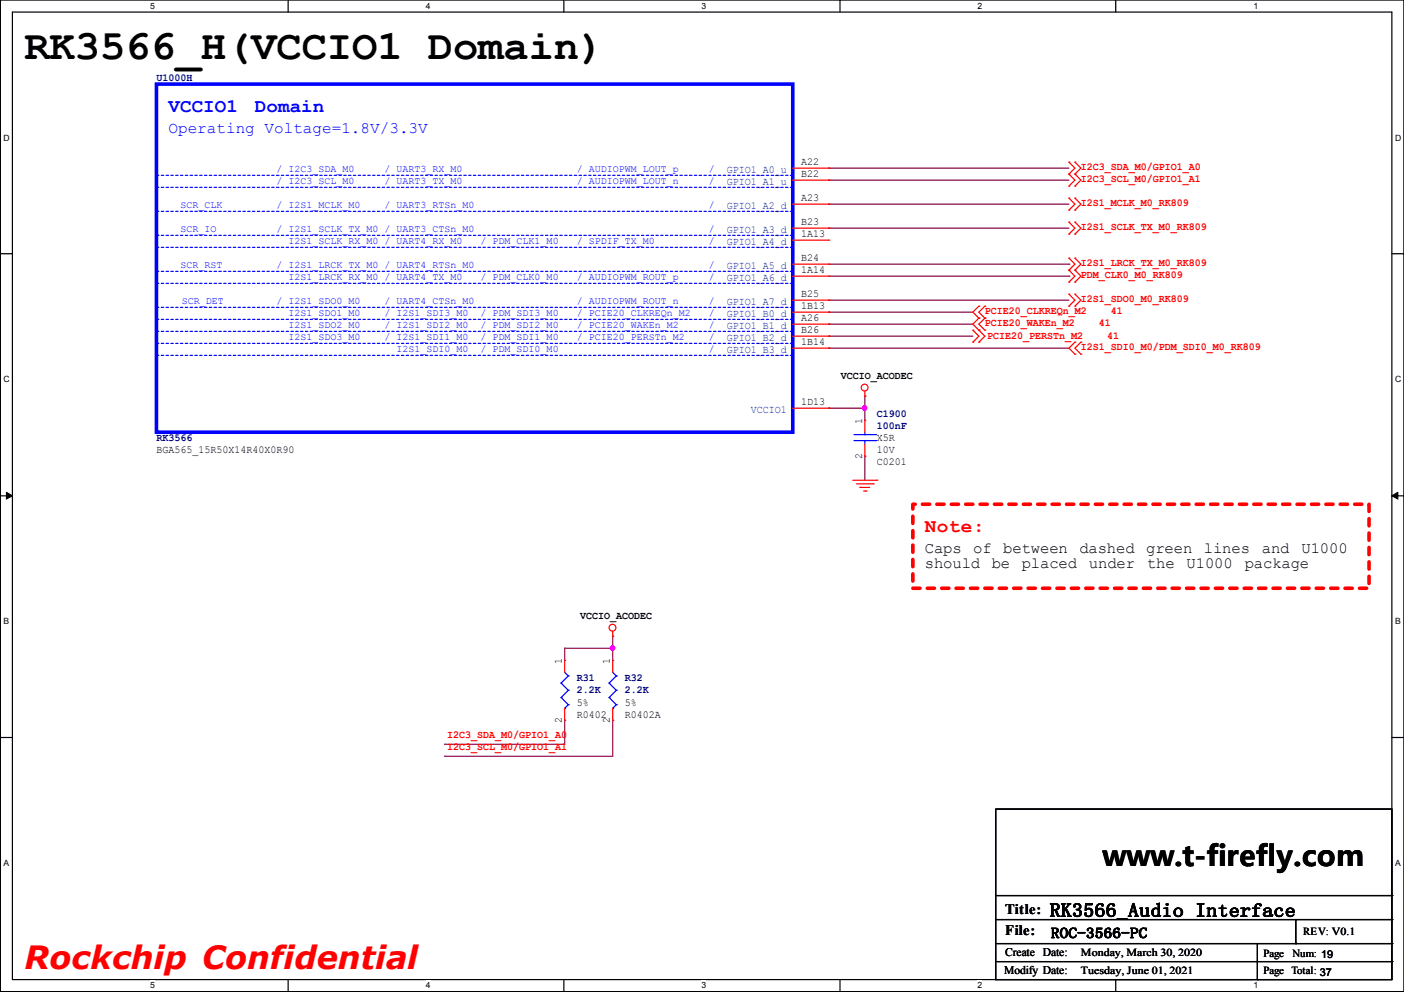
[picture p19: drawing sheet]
<svg xmlns="http://www.w3.org/2000/svg" width="297mm" height="210mm" viewBox="0 0 297 210" stroke-linecap="round" stroke-linejoin="round" font-family="sans-serif">
<defs><g id="words">
<text font-size="8.9" x="5.2" y="12.5">RK3566_H(VCCIO1 Domain)</text>
<text font-size="6.8" fill="#f00" x="5.2" y="205">Rockchip Confidential</text>
<text font-size="6" x="233.3" y="183.2">www.t-firefly.com</text>
<g font-size="4.1" fill="#00f">
<text x="35.6" y="23.7">VCCIO1</text>
<text x="53.9" y="23.7">Domain</text>
</g>
<text font-size="4.1" fill="#f00" x="195.7" y="112.6">Note:</text>
<text font-size="4.1" x="222.1" y="194">RK3566_Audio Interface</text>
<text font-size="3.4" fill="#00f" x="35.6" y="28">Operating Voltage=1.8V/3.3V</text>
<g font-size="3.3">
<text x="195.7" y="116.9">Caps</text>
<text x="205.9" y="116.9">of</text>
<text x="212.3" y="116.9">between</text>
<text x="228.4" y="116.9">dashed</text>
<text x="242.5" y="116.9">green</text>
<text x="254.7" y="116.9">lines</text>
<text x="267" y="116.9">and</text>
<text x="275.4" y="116.9">U1000</text>
<text x="195.7" y="120.2">should</text>
<text x="209.8" y="120.2">be</text>
<text x="216.2" y="120.2">placed</text>
<text x="230.4" y="120.2">under</text>
<text x="242.7" y="120.2">the</text>
<text x="251.1" y="120.2">U1000</text>
<text x="263.3" y="120.2">package</text>
</g>
<g font-size="3">
<text x="212.7" y="193.3">Title:</text>
<text x="212.7" y="197.9">File:</text>
<text x="222.3" y="198.5">ROC-3566-PC</text>
</g>
<g font-size="2.5">
<text x="212.7" y="202.4">Create Date:</text>
<text x="212.4" y="206.2">Modify Date:</text>
</g>
<g font-size="2.3" fill="#00007f">
<text x="33.1" y="17.2">U1000H</text>
<text x="185.5" y="88.3">C1900</text>
<text x="33.1" y="93.4">RK3566</text>
<text x="185.5" y="90.9">100nF</text>
<text x="122" y="144.2">R31</text>
<text x="122" y="146.7">2.2K</text>
<text x="132.2" y="144.2">R32</text>
<text x="132.2" y="146.7">2.2K</text>
</g>
<g font-size="2.3">
<text x="169.5" y="35">A22</text>
<text x="169.5" y="37.5">B22</text>
<text x="169.5" y="42.6">A23</text>
<text x="169.5" y="47.7">B23</text>
<text x="169.5" y="50.2">1A13</text>
<text x="169.5" y="55.3">B24</text>
<text x="169.5" y="57.8">1A14</text>
<text x="169.5" y="62.9">B25</text>
<text x="169.5" y="65.5">1B13</text>
<text x="169.5" y="68">A26</text>
<text x="169.5" y="70.5">B26</text>
<text x="169.5" y="73.1">1B14</text>
<text x="177.9" y="80.2">VCCIO_ACODEC</text>
<text x="169.5" y="85.8">1D13</text>
<text x="182.4" y="89.7" transform="rotate(-90 182.4 89.7)">1</text>
<text x="33.1" y="95.9">BGA565_15R50X14R40X0R90</text>
<text x="185.5" y="93.4">X5R</text>
<text x="185.5" y="95.9">10V</text>
<text x="182.4" y="97" transform="rotate(-90 182.4 97)">2</text>
<text x="185.5" y="98.5">C0201</text>
<text x="122.8" y="131">VCCIO_ACODEC</text>
<text x="118.9" y="140.5" transform="rotate(-90 118.9 140.5)">1</text>
<text x="129" y="140.5" transform="rotate(-90 129 140.5)">1</text>
<text x="122" y="149.3">5%</text>
<text x="132.2" y="149.3">5%</text>
<text x="118.9" y="152.9" transform="rotate(-90 118.9 152.9)">2</text>
<text x="122" y="151.8">R0402</text>
<text x="129" y="152.9" transform="rotate(-90 129 152.9)">2</text>
<text x="132.2" y="151.8">R0402A</text>
<text x="275.7" y="197.9">REV: V0.1</text>
<text x="228.7" y="202.2">Monday, March 30, 2020</text>
<text x="267.3" y="202.5">Page</text>
<text x="273.5" y="202.5">Num: 19</text>
<text x="228.7" y="206">Tuesday, June 01, 2021</text>
<text x="267.3" y="206">Page</text>
<text x="273.2" y="206">Total: 37</text>
</g>
<g font-size="2.3" fill="#f00">
<text x="228.7" y="36">I2C3_SDA_M0/GPIO1_A0</text>
<text x="228.7" y="38.5">I2C3_SCL_M0/GPIO1_A1</text>
<text x="228.7" y="43.6">I2S1_MCLK_M0_RK809</text>
<text x="228.7" y="48.7">I2S1_SCLK_TX_M0_RK809</text>
<text x="228.7" y="56.3">I2S1_LRCK_TX_M0_RK809</text>
<text x="228.7" y="58.9">PDM_CLK0_M0_RK809</text>
<text x="228.7" y="63.9">I2S1_SDO0_M0_RK809</text>
<text x="208.4" y="69">PCIE20_WAKEn_M2</text>
<text x="208.4" y="66.5">PCIE20_CLKREQn_M2</text>
<text x="208.9" y="71.8">PCIE20_PERSTn_M2</text>
<text x="232.5" y="69">41</text>
<text x="234.3" y="71.8">41</text>
<text x="235" y="66.5">41</text>
<text x="228.7" y="74.1">I2S1_SDI0_M0/PDM_SDI0_M0_RK809</text>
<text x="94.6" y="156.1">I2C3_SDA_M0/GPIO1_A0</text>
<text x="94.6" y="158.7">I2C3_SCL_M0/GPIO1_A1</text>
</g>
<g font-size="2.3" fill="#003f7f">
<text x="153.8" y="36.6">GPIO1_A0_u</text>
<text x="153.8" y="39.1">GPIO1_A1_u</text>
<text x="153.8" y="44.2">GPIO1_A2_d</text>
<text x="153.8" y="49.3">GPIO1_A3_d</text>
<text x="153.8" y="51.8">GPIO1_A4_d</text>
<text x="153.8" y="56.9">GPIO1_A5_d</text>
<text x="153.8" y="59.5">GPIO1_A6_d</text>
<text x="153.8" y="64.5">GPIO1_A7_d</text>
<text x="153.8" y="69.6">GPIO1_B1_d</text>
<text x="153.8" y="67.1">GPIO1_B0_d</text>
<text x="153.8" y="72.2">GPIO1_B2_d</text>
<text x="153.8" y="74.7">GPIO1_B3_d</text>
<text x="158.8" y="87.4">VCCIO1</text>
</g>
<g font-size="2.1" fill="#00f">
<text x="58.5" y="36.4">/ I2C3_SDA_M0</text>
<text x="58.5" y="39">/ I2C3_SCL_M0</text>
<text x="81.4" y="36.4">/ UART3_RX_M0</text>
<text x="81.4" y="39">/ UART3_TX_M0</text>
<text x="122" y="39">/ AUDIOPWM_LOUT_n</text>
<text x="122" y="36.4">/ AUDIOPWM_LOUT_p</text>
<text x="149.9" y="36.4">/</text>
<text x="149.9" y="39">/</text>
<text x="38.2" y="44">SCR_CLK</text>
<text x="58.5" y="44">/ I2S1_MCLK_M0</text>
<text x="81.4" y="44">/ UART3_RTSn_M0</text>
<text x="149.9" y="44">/</text>
<text x="38.2" y="49.1">SCR_IO</text>
<text x="58.5" y="49.1">/ I2S1_SCLK_TX_M0 / UART3_CTSn_M0</text>
<text x="61" y="51.7">I2S1_SCLK_RX_M0 / UART4_RX_M0</text>
<text x="101.7" y="51.7">/ PDM_CLK1_M0</text>
<text x="122" y="51.7">/ SPDIF_TX_M0</text>
<text x="149.9" y="49.1">/</text>
<text x="149.9" y="51.7">/</text>
<text x="38.2" y="56.7">SCR_RST</text>
<text x="58.5" y="56.7">/ I2S1_LRCK_TX_M0 / UART4_RTSn_M0</text>
<text x="61" y="59.3">I2S1_LRCK_RX_M0 / UART4_TX_M0</text>
<text x="101.7" y="59.3">/ PDM_CLK0_M0</text>
<text x="122" y="59.3">/ AUDIOPWM_ROUT_p</text>
<text x="149.9" y="59.3">/</text>
<text x="149.9" y="56.7">/</text>
<text x="38.4" y="64.4">SCR_DET</text>
<text x="58.5" y="64.4">/ I2S1_SDO0_M0</text>
<text x="81.4" y="64.4">/ UART4_CTSn_M0</text>
<text x="122" y="64.4">/ AUDIOPWM_ROUT_n</text>
<text x="149.9" y="64.4">/</text>
<text x="61" y="66.9">I2S1_SDO1_M0</text>
<text x="61" y="72">I2S1_SDO3_M0</text>
<text x="61" y="69.4">I2S1_SDO2_M0</text>
<text x="81.4" y="69.4">/ I2S1_SDI2_M0</text>
<text x="81.4" y="72">/ I2S1_SDI1_M0</text>
<text x="81.4" y="66.9">/ I2S1_SDI3_M0</text>
<text x="101.7" y="66.9">/ PDM_SDI3_M0</text>
<text x="101.7" y="72">/ PDM_SDI1_M0</text>
<text x="101.7" y="69.4">/ PDM_SDI2_M0</text>
<text x="122" y="69.4">/ PCIE20_WAKEn_M2</text>
<text x="122" y="72">/ PCIE20_PERSTn_M2</text>
<text x="122" y="66.9">/ PCIE20_CLKREQn_M2</text>
<text x="149.9" y="72">/</text>
<text x="149.9" y="66.9">/</text>
<text x="149.9" y="69.4">/</text>
<text x="83.9" y="74.5">I2S1_SDI0_M0</text>
<text x="101.7" y="74.5">/ PDM_SDI0_M0</text>
<text x="149.9" y="74.5">/</text>
</g>
<g font-size="1.8">
<text x="31.7" y="1.9">5</text>
<text x="90.1" y="1.9">4</text>
<text x="148.4" y="1.9">3</text>
<text x="206.8" y="1.9">2</text>
<text x="265.2" y="1.9">1</text>
<text x=".8" y="29.7">D</text>
<text x="295.1" y="29.7">D</text>
<text x=".8" y="80.9">C</text>
<text x="295.1" y="80.9">C</text>
<text x=".8" y="132.1">B</text>
<text x="295.1" y="132.1">B</text>
<text x=".8" y="183.2">A</text>
<text x="295.1" y="183.2">A</text>
<text x="31.7" y="209.1">5</text>
<text x="90.1" y="209.1">4</text>
<text x="148.4" y="209.1">3</text>
<text x="206.8" y="209.1">2</text>
<text x="265.2" y="209.1">1</text>
</g>
</g></defs>
<path d="M.1 0h296.9v209.8h-296.9zM2.6 2.6h291.9v204.7h-291.9z" fill="none" stroke="#000" stroke-width=".25"/>
<g fill="#fff">
<path d="M31.8 .3h.9v1.9h-.9z"/>
<path d="M31.8 207.5h.9v2h-.9z"/>
</g>
<path d="M61 0v2.6M61 207.3v2.5" fill="none" stroke="#000" stroke-width=".25"/>
<g fill="#fff">
<path d="M90.1 .3h.9v1.9h-.9z"/>
<path d="M90.1 207.5h.9v2h-.9z"/>
</g>
<path d="M119.3 0v2.6M119.3 207.3v2.5" fill="none" stroke="#000" stroke-width=".25"/>
<g fill="#fff">
<path d="M148.4 .3h1v1.9h-1z"/>
<path d="M148.4 207.5h1v2h-1z"/>
</g>
<path d="M177.7 0v2.6M177.7 207.3v2.5" fill="none" stroke="#000" stroke-width=".25"/>
<g fill="#fff">
<path d="M206.8 .3h1v1.9h-1z"/>
<path d="M206.8 207.5h1v2h-1z"/>
</g>
<path d="M236.1 0v2.6M236.1 207.3v2.5" fill="none" stroke="#000" stroke-width=".25"/>
<g fill="#fff">
<path d="M265.2 .3h.9v1.9h-.9z"/>
<path d="M265.2 207.5h.9v2h-.9z"/>
<path d="M.8 28.1h1.1v2h-1.1z"/>
<path d="M295.1 28.1h1.2v2h-1.2z"/>
<path d="M.8 79.3h1.1v1.9h-1.1z"/>
<path d="M295.1 79.3h1.2v1.9h-1.2z"/>
</g>
<path d="M.1 53.7h2.5M294.5 53.7h2.5" fill="none" stroke="#000" stroke-width=".25"/>
<g fill="#fff">
<path d="M.8 130.5h1.1v1.9h-1.1z"/>
<path d="M295.1 130.5h1.1v1.9h-1.1z"/>
</g>
<path d="M.1 104.9h2.5M294.5 104.9h2.5" fill="none" stroke="#000" stroke-width=".25"/>
<path d="M1.4 104.2l1.2 .7-1.2 .7zM294.5 104.9l1.2-.7v1.4z" fill="#000" stroke="#000" stroke-width=".21"/>
<g fill="#fff">
<path d="M.8 181.6h1v2h-1z"/>
<path d="M295.1 181.6h1.1v2h-1.1z"/>
</g>
<g fill="none" stroke="#000" stroke-width=".25">
<path d="M.1 156.1h2.5M294.5 156.1h2.5M210.7 171.2h83.8v36.1h-83.8zM210.7 189.5h83.8M210.7 194.6h83.8M210.7 199.7h83.8M266 199.7v7.6M274.2 199.7h.1M274.2 194.6v5.1M294.5 189.5h.1M294.5 194.6h.1M294.5 199.7h.1"/>
<path d="M210.7 203.5h83.8M266 207.3h.1M294.5 203.5h.1"/>
</g>
<path d="M193.1 106.7h96.5v17.8h-96.5z" fill="none" stroke="#f00" stroke-width=".76" stroke-dasharray="1.5 1.5"/>
<g fill="none" stroke="#7f003f" stroke-width=".25">
<path d="M175.3 35.6h.1M175.3 38.1h.1M175.3 35.6h50.8M175.3 38.1h50.8M175.3 43.2h.1M175.3 48.3h.1M175.3 43.2h50.8M175.3 48.3h50.8M175.3 58.4h50.8M175.3 55.9h50.8M226.1 58.4h.1M226.1 55.9h.1"/>
<path d="M175.3 63.5h.1M175.3 73.7h.1M175.3 71.1h.1M175.3 68.6h.1M175.3 66.1h.1M175.3 63.5h50.8M175.3 73.7h50.8M175.3 71.1h30.5M175.3 68.6h30.5M175.3 66.1h30.5M175.3 86.4h.1M175.3 86.4h7.7"/>
<path d="M183 86.4h.1M183 96.5h.1M183 83.8h.1M183 83.8v5.1M183 96.5v5.1M119.5 137.2h.1M119.5 137.2v2.5M119.5 137.2h10.1M129.6 134.6h.1M129.6 137.2h.1M129.6 134.6v5.1M94.1 157.5h.1"/>
<path d="M119.5 152.4h.1M119.5 152.4v5.1h-25.4M129.6 152.4h.1M129.6 152.4v7.6h-35.5M94.1 160h.1"/>
</g>
<g fill="#f0f" stroke="#f0f" stroke-width=".25">
<circle cx="182.9" cy="86.3" r=".47"/>
<circle cx="129.6" cy="137.1" r=".47"/>
</g>
<g fill="none" stroke="#f00" stroke-width=".25">
<path d="M167.7 35.6h7.6M167.7 38.1h7.6M175.3 35.6h.1M175.3 38.1h.1M226.1 34.3h.1M226.1 36.8h.1M226.1 39.4h.1M226.1 34.3l1.3 1.3-1.3 1.2M226.1 36.8l1.3 1.3-1.3 1.3M227.4 34.3h.1M227.4 36.8h.1M227.4 39.4h.1"/>
<path d="M227.4 34.3l1.3 1.3-1.3 1.2M227.4 36.8l1.3 1.3-1.3 1.3M167.7 43.2h7.6M167.7 55.9h7.6M167.7 58.4h7.6M167.7 48.3h7.6M167.7 50.8h7.6M175.3 43.2h.1M175.3 55.9h.1M175.3 58.4h.1M175.3 48.3h.1M175.3 50.8h.1"/>
<path d="M226.1 41.9h.1M226.1 44.5h.1M226.1 47h.1M226.1 49.5h.1M226.1 54.6h.1M226.1 57.2h.1M226.1 59.7h.1M226.1 41.9l1.3 1.3-1.3 1.3M226.1 47l1.3 1.3-1.3 1.2M226.1 54.6l1.3 1.3-1.3 1.3M226.1 57.2l1.3 1.2-1.3 1.3M227.4 41.9h.1"/>
<path d="M227.4 44.5h.1M227.4 47h.1M227.4 49.5h.1M227.4 54.6h.1M227.4 57.2h.1M227.4 59.7h.1M227.4 41.9l1.3 1.3-1.3 1.3M227.4 47l1.3 1.3-1.3 1.2M227.4 54.6l1.3 1.3-1.3 1.3M227.4 57.2l1.3 1.2-1.3 1.3M167.7 68.6h7.6M167.7 71.1h7.6"/>
<path d="M167.7 73.7h7.6M167.7 63.5h7.6M167.7 66.1h7.6M175.3 68.6h.1M175.3 71.1h.1M175.3 73.7h.1M175.3 63.5h.1M175.3 66.1h.1M205.8 72.4h.1M205.8 69.9h.1M205.8 69.9l1.3 1.2-1.3 1.3M207.1 67.3h.1"/>
<path d="M207.1 69.9h.1M207.1 72.4h.1M207.1 64.8h.1M207.1 64.8l-1.3 1.3 1.3 1.2M207.1 67.3l-1.3 1.3 2.6 2.5-1.3 1.3M208.4 69.9h.1M208.4 67.3h.1M208.4 64.8h.1M208.4 67.3l-1.3 1.3 1.3 1.3M208.4 64.8l-1.3 1.3 1.3 1.2M226.1 62.2h.1M226.1 64.8h.1"/>
<path d="M226.1 62.2l1.3 1.3-1.3 1.3M227.4 62.2h.1M227.4 64.8h.1M227.4 72.4h.1M227.4 74.9h.1M227.4 62.2l1.3 1.3-1.3 1.3M227.4 72.4l-1.3 1.3 1.3 1.2M228.7 74.9h.1M228.7 72.4h.1M228.7 72.4l-1.3 1.3 1.3 1.2M167.7 86.4h7.6M175.3 86.4h.1"/>
<path d="M183 83.8h.1M183 88.9h.1M183 96.5h.1M183 82.8v1M183 88.9v2.6M183 94v2.5M180.4 101.6h5.1M181.2 102.4h3.5M181.9 103.1h.1M181.9 103.1h2.1M182.7 103.9h.5M183.2 103.9h.1"/>
<path d="M184.7 102.4h.1M185.5 101.6h.1M119.5 139.7h.1M119.5 139.7v2.6M129.6 134.6h.1M129.6 139.7h.1M129.6 133.6v1M129.6 139.7v2.6M119.5 152.4h.1M119.5 149.9v2.5M129.6 152.4h.1M129.6 149.9v2.5"/>
<circle cx="182.9" cy="82" r=".72"/>
<circle cx="129.6" cy="132.8" r=".72"/>
</g>
<g fill="none" stroke="#00f" stroke-width=".25">
<path d="M180.7 93.2h4.6M180.7 92h4.6M183 92h.1M183 93.2h.1M183 91.5v.5M183 93.2v.8M185.3 93.2h.1M185.3 92h.1M118.7 144.5h.1M118.7 147.6h.1M118.7 144.5l1.5 1.6M118.7 147.6l1.5 1.5"/>
<path d="M119.5 149.9h.1M119.5 142.3l.7 .7M120.2 143h.1M120.2 146.1h.1M120.2 149.1h.1M120.2 143l-1.5 1.5M120.2 146.1l-1.5 1.5M120.2 149.1l-.7 .8M128.9 144.5h.1M128.9 147.6h.1M128.9 144.5l1.5 1.6M128.9 147.6l1.5 1.5"/>
<path d="M129.6 149.9h.1M129.6 142.3l.8 .7M130.4 143h.1M130.4 146.1h.1M130.4 149.1h.1M130.4 143l-1.5 1.5M130.4 146.1l-1.5 1.5M130.4 149.1l-.8 .8"/>
</g>
<g fill="none" stroke="#00f" stroke-width=".25" stroke-dasharray=".5 .5">
<path d="M33.1 39.6h.1M33.1 37.1h.1M167.7 39.6h-134.6M167.7 37.1h-134.6M33.1 57.4h.1M33.1 60h.1M33.1 52.3h.1M33.1 44.7h.1M33.4 49.8h.1M167.7 57.4h-134.6M167.7 60h-134.6M167.7 52.3h-134.6"/>
<path d="M167.7 49.8h-134.3M167.7 44.7h-134.6M33.1 70.1h.1M33.1 67.6h.1M33.1 75.2h.1M33.1 65h.1M33.1 72.7h.1M167.7 70.1h-134.6M167.7 67.6h-134.6M167.7 75.2h-134.6M167.7 65h-134.6M167.7 72.7h-134.6"/>
</g>
<path d="M33.1 17.8h134.6v73.7h-134.6z" fill="none" stroke="#00f" stroke-width=".76"/>
<use href="#words"/>
</svg>
